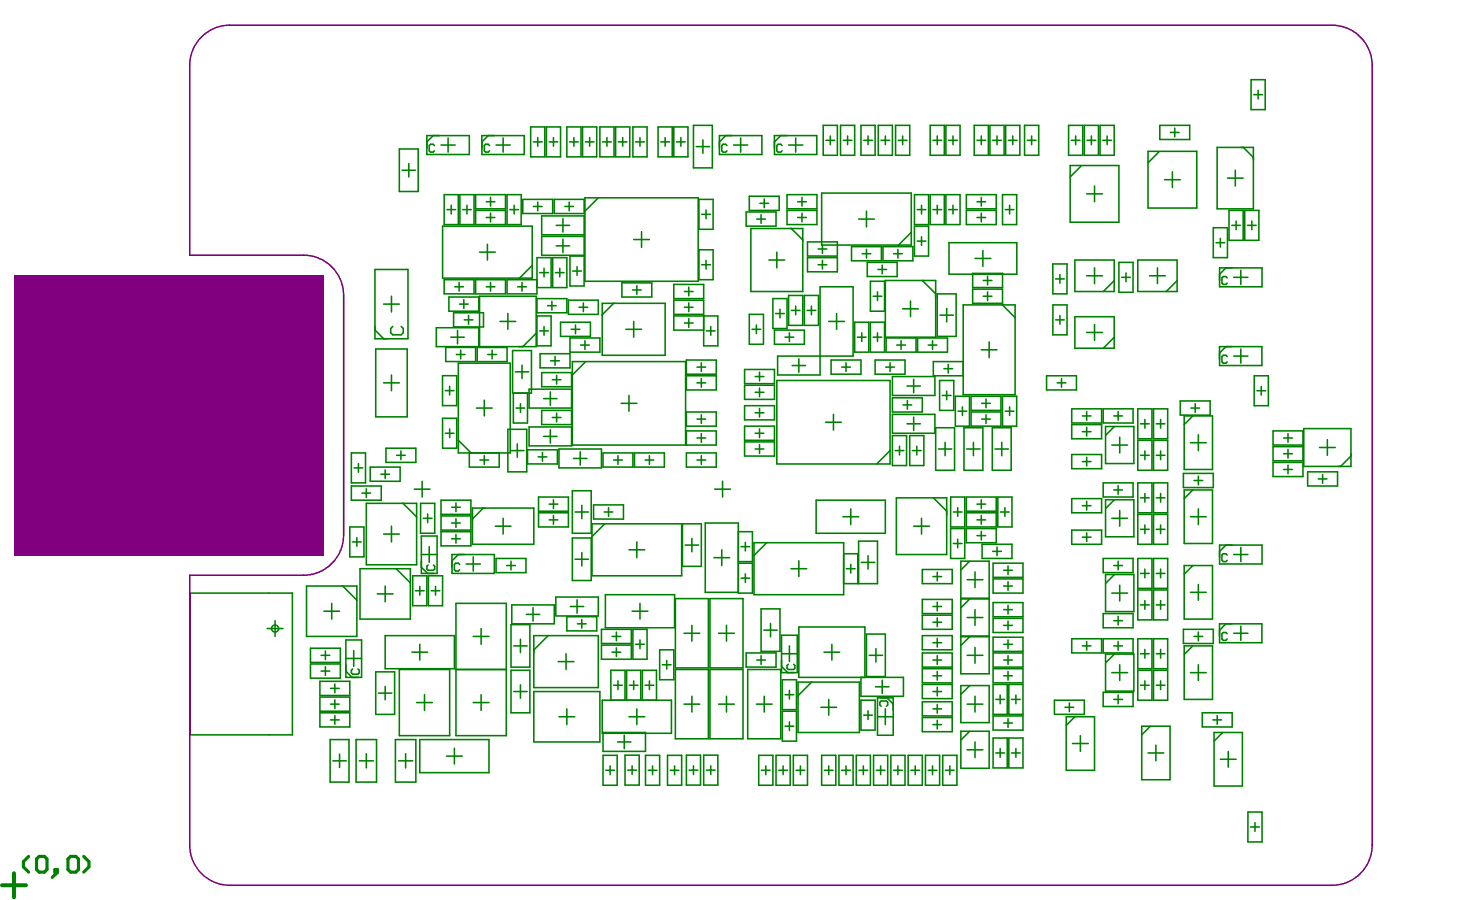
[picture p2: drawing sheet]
<svg xmlns="http://www.w3.org/2000/svg" width="308mm" height="190mm" viewBox="0 0 308 190" stroke-linecap="round" stroke-linejoin="round" font-family="sans-serif">
<g fill="none" stroke="#008000" stroke-width=".33">
<path d="M264.8 16.9h2.9v6.3h-3zM266.2 19.1v1.9M84.5 31.5h4v9h-4zM85.1 36h2.8M86.5 34.6v2.9M90.3 28.7h9v4h-9zM91.7 28.7l-1.4 1.3M91.9 30.8l-.2-.3h-.6l-.3 .3v1.1l.3 .3h.6l.2-.3M93.3 30.7h3M94.8 29.2v3M103.3 28.7l-1.3 1.3v2.7h8.9v-4h-8.9v2.7M103.6 30.8l-.3-.3h-.5l-.3 .3v1.1l.3 .3h.5l.3-.3"/>
<path d="M105 30.7h3M106.5 29.2v3M112.3 26.9h3v6.3h-3zM112.9 30h1.8M113.8 29.1v1.9M115.6 26.9h3v6.3h-3zM116.2 30h1.8M117.1 29.1v1.9M120 26.9h2.9v6.3h-2.9zM120.5 30h1.9M121.5 29.1v1.9M123.3 26.9h3v6.3h-3z"/>
<path d="M123.9 30h1.8M124.8 29.1v1.9M126.9 26.9h3v6.3h-3zM127.5 30h1.9M128.4 29.1v1.9M130.3 26.9h3v6.3h-3zM130.9 30h1.8M131.8 29.1v1.9M133.9 26.9h3v6.3h-3zM134.5 30h1.8M135.4 29.1v1.9M139.3 26.9h3v6.3h-3z"/>
<path d="M139.8 30h1.9M140.8 29.1v1.9M142.6 26.9h3v6.3h-3zM143.2 30h1.8M144.1 29.1v1.9M146.7 26.5h4v9h-4zM147.3 31h2.9M148.7 29.6v2.9M152.2 28.7h9v4h-9zM153.6 28.7l-1.4 1.3M153.8 30.8l-.2-.3h-.6l-.3 .3v1.1l.3 .3h.6l.2-.3M155.2 30.7h3"/>
<path d="M156.7 29.2v3M163.9 28.7h8.9v4h-8.9zM165.2 28.7l-1.3 1.3M165.5 30.8l-.3-.3h-.5l-.3 .3v1.1l.3 .3h.5l.3-.3M166.9 30.7h3M168.4 29.2v3M174.2 26.5h3v6.4h-3zM174.8 29.7h1.8M175.7 28.8v1.8M177.9 26.5h3v6.4h-3zM178.5 29.7h1.8M179.4 28.8v1.8"/>
<path d="M182.2 26.5h3v6.4h-3zM182.8 29.7h1.8M183.7 28.8v1.8M185.9 26.5h3v6.4h-3zM186.4 29.7h1.9M187.4 28.8v1.8M189.5 26.5h3v6.4h-3zM190.1 29.7h1.8M191 28.8v1.8M196.8 26.5h3v6.4h-3zM197.4 29.7h1.9M198.3 28.8v1.8"/>
<path d="M200.2 26.5h3v6.4h-3zM200.8 29.7h1.8M201.7 28.8v1.8M206.2 26.5h3v6.4h-3zM206.7 29.7h1.9M207.7 28.8v1.8M209.5 26.5h3v6.4h-3zM210.1 29.7h1.8M211 28.8v1.8M212.8 26.5h3v6.4h-3zM213.4 29.7h1.8M214.3 28.8v1.8"/>
<path d="M216.8 26.5h3v6.4h-3zM217.4 29.7h1.8M218.3 28.8v1.8M226.1 26.5h3v6.4h-3zM226.5 35h10.3v12h-10.3zM226.7 29.7h1.8M227.6 28.8v1.8M228.8 35.2l-2.3 2.3M229.5 26.5h3v6.4h-3zM230 29.7h1.9M231 28.8v1.8M231.6 39.4v3.3"/>
<path d="M232.8 26.5h3v6.4h-3zM233.4 29.7h1.8M234.3 28.8v1.8M242.9 32h10.4v12h-10.4zM245.2 32.1l-2.3 2.4M245.4 26.5h6.4v3h-6.4zM246.4 38h3.4M247.7 28h1.8M248.1 36.4v3.3M248.6 27.1v1.9M257.6 31.2h7.6v13h-7.6zM259.7 37.7h3.4"/>
<path d="M261.4 36v3.4M263.1 31.2l2.1 2.1M265.3 20h1.9M79.3 57h7v14.7h-7zM93.7 47.9h18.9v11h-18.9zM94 59.2h6.3v3h-6.3zM94 41.2h3v6.3h-3zM94.6 44.4h1.8M95.5 43.5v1.8M97.2 59.8v1.8M97.3 41.2h3v6.3h-3zM97.9 44.4h1.8"/>
<path d="M98.8 43.5v1.8M100.6 41.2h6.4v3h-6.4zM100.6 44.5h6.4v3h-6.4zM100.6 59.2h6.4v3h-6.4zM101.5 53.4h3.3M102.9 46h1.8M102.9 42.7h1.8M103.1 51.7v3.3M103.8 41.8v1.8M103.8 45.1v1.9M103.8 59.8v1.8M107.3 41.2h3v6.3h-3z"/>
<path d="M107.9 44.4h1.8M108.8 43.5v1.8M110.5 59.8v1.8M110.6 42.2h6.4v3h-6.4zM112.6 56.2l-2.7 2.7M112.9 43.7h1.8M113.6 59.2h-6.3v3h6.3v-7.7h3v6.4h-3M113.8 42.8v1.8M114.2 57.7h1.8M114.6 45.7h9v4h-9zM114.6 50h9v4h-9zM115.1 56.8v1.8"/>
<path d="M117 54.5h3v6.4h-3zM117.3 42.2h6.3v3h-6.3zM117.5 57.7h1.9M117.7 47.7h2.8M117.7 52h2.8M118.5 56.8v1.8M119.1 46.3v2.8M119.1 50.6v2.9M119.5 43.7h1.9M120.5 42.8v1.8M120.6 54.2h3v6.3h-3zM121.2 57.4h1.8"/>
<path d="M122.1 56.5v1.8M126.4 41.9h-2.6v17.6h23.9v-17.6h-21.1l-2.8 2.8M131.6 59.9h6.3v3h-6.3zM134.1 50.7h3.3M135.8 49v3.4M147.9 42.2h3v6.3h-3zM147.9 52.9h3v6.3h-3zM148.5 56h1.8M148.5 45.4h1.8M149.4 44.5v1.8M149.4 55.1v1.9M157.9 44.9h6.3v3h-6.3z"/>
<path d="M158.6 41.5h6.3v3h-6.3zM158.9 48.4h11v13.3h-11zM160.1 46.4h1.9M160.8 43h1.8M161.1 45.5v1.8M161.7 42.1v1.9M162.7 55h3.4M164.4 53.4v3.3M166.6 41.2h6.3v3h-6.3zM166.6 44.5h6.3v3h-6.3zM167.5 48.4l2.4 2.4M168.8 46h1.8"/>
<path d="M168.8 42.7h1.8M169.7 41.8v1.8M169.7 45.1v1.9M170.9 51.2h6.3v3h-6.3zM170.9 54.5h6.3v3h-6.3zM173.1 56h1.9M173.1 52.7h1.9M173.9 40.9h18.9v11h-18.9zM174 51.8v1.8M174 55.1v1.9M180.2 52.2h6.3v3h-6.3zM181.7 46.4h3.3"/>
<path d="M182.4 53.7h1.9M183.4 44.7v3.3M183.4 52.8v1.8M183.5 55.5h6.4v3h-6.4zM184.2 59.5h3v6.4h-3zM185.8 57h1.8M186.7 56.1v1.9M186.9 52.2h6.3v3h-6.3zM187.4 59.4h10.6v12h-10.6zM189.1 53.7h1.8M190 52.8v1.8M192.8 49.2l-2.6 2.7"/>
<path d="M193.5 47.9h3v6.3h-3zM193.5 41.2h3v6.3h-3zM194.1 44.4h1.8M194.1 51h1.8M195 43.5v1.8M195 50.1v1.9M195.2 59.4l2.8 2.8M196.8 41.2h3v6.3h-3zM197.4 44.4h1.9M198.3 43.5v1.8M200.2 41.2h3v6.3h-3zM200.8 44.4h1.8"/>
<path d="M200.8 51.4h14.4v6.6h-14.4zM201.7 43.5v1.8M204.5 41.2h6.3v3h-6.3zM204.5 44.5h6.3v3h-6.3zM205.8 57.9h6.4v3h-6.4zM206.3 54.7h3.4M206.7 46h1.9M206.7 42.7h1.9M207.7 41.8v1.8M207.7 45.1v1.9M208 53v3.4M208.1 59.4h1.8"/>
<path d="M209 58.5v1.8M212.1 41.2h3.1l-.1 6.3h-2.9zM212.7 44.4h1.9M213.7 43.5v1.8M222.8 55.9h3v6.3h-3zM223.4 59h1.8M224.3 58.1v1.9M227.5 55h8.3v6.7h-8.3zM230 58.4h3.3M230 41h3.3M231.6 56.7v3.3M235.8 59.4l-2.3 2.3"/>
<path d="M236.8 55.5h3v6.4h-3zM237.4 58.7h1.8M238.3 57.8v1.8M240.8 55h8.3v6.7h-8.3zM243.3 58.4h3.3M244.9 56.7v3.3M249.1 59.4l-2.3 2.3M256.8 48.2h2.9v6.3h-2.9zM257.3 51.4h1.9M258.1 56.7h9v4h-9zM258.3 50.5v1.8M259.4 56.7l-1.3 1.4"/>
<path d="M259.7 58.8l-.3-.3h-.5l-.3 .3v1.1l.3 .3h.5l.3-.3M260.1 44.5h3v6.4h-3zM260.7 47.7h1.8M261.1 58.7h3M261.6 46.8v1.8M262.6 57.2v3M263.4 44.5h3v6.4h-3zM264 47.7h1.8M264.9 46.8v1.8M79.3 69.9l1.9 1.8M79.5 73.9h6.7v14.3h-6.7zM81.2 64.4h3.3"/>
<path d="M82.8 62.7v3.3M82.8 79.4v3.3M83.1 69.1l-.4 .4v.9l.4 .5h1.8l.4-.5v-.9l-.4-.4M92.3 69.4h9v4h-9zM93.6 79.5h3v6.4h-2.9zM94.3 73.5h6.3v3h-6.3zM95 62.9h6.3v3h-6.3zM95.4 71.4h2.8M96 66.2h6.3v3h-6.3zM96.2 60.7h1.9M96.6 75h1.8M96.8 70v2.8"/>
<path d="M97 76.9h11v19h-11zM97.2 64.4h1.9M97.5 74.1v1.9M98.2 63.5v1.8M98.2 67.7h1.9M99.2 66.8v1.8M101 73.5l6.3 .1v2.9h-6.3zM101.5 62.7h12v10.7h-12zM102.9 60.7h1.8M103.2 75h1.9M104.1 74.1v1.9M105.8 68h3.3"/>
<path d="M107.5 66.4v3.3M108.5 74.2h4v9h-4zM109.1 78.7h2.8M109.6 60.7h1.8M110.5 77.3v2.8M113.5 70.6l-2.9 2.8M113.6 66.9h3v6.3h-3zM113.6 63.2h6.4v3h-6.4zM114.2 70h1.8M114.3 74.9h6.3v3h-6.3zM114.6 78.9h6.4v3h-6.4zM115.1 69.1v1.9"/>
<path d="M115.9 64.7h1.8M116.5 76.4h1.9M116.8 63.8v1.8M117.5 75.5v1.8M117.8 79.5v1.8M118.6 68.2h6.3v3h-6.3zM120.3 63.5h6.3v3h-6.3zM120.6 71.5h6.3v3h-6.3zM120.9 69.7h1.8M121.8 68.8v1.8M122.5 65h1.9M122.9 73h1.8"/>
<path d="M123.4 64.1v1.9M123.8 76.5h-2.7v17.7h24v-17.7h-21.2l-2.8 2.9M123.8 72.1v1.9M127.4 64.2h13.4v11h-13.4zM129.9 64.2l-2.5 2.4M132.4 69.7h3.4M133.9 61.4h1.8M134.1 68v3.4M134.8 60.5v1.8M142.6 60.2h6.3v3h-6.3zM142.6 63.5h6.3v3h-6.3zM144.8 61.7h1.9"/>
<path d="M144.8 65h1.9M144.8 68.4h1.9M145.3 76.2h6.3v3h-6.3zM145.3 79.5l6.3 .1v2.9h-6.3zM145.8 60.8v1.8M145.8 64.1v1.9M145.8 67.5v1.8M147.5 77.7h1.8M148.4 76.8v1.8M148.9 66.9h-6.3v3h6.3M148.9 66.9h3v6.3h-3zM149.5 70h1.8"/>
<path d="M150.4 69.1v1.9M157.6 78.2h6.3v3h-6.3zM158.6 66.5h3v6.4h-3zM159.1 69.7h1.9M159.8 79.7h1.8M160.1 68.8v1.8M160.7 78.8v1.8M163.6 63.2h3l-.1 6.3h-2.9zM163.9 69.9h6.3v3h-6.3zM164.1 66.4h1.9M165.1 65.5v1.8M166.1 71.4h1.9"/>
<path d="M166.9 62.5h3v6.4h-3zM167.1 70.5v1.8M167.5 65.7h1.8M167.6 77.4h2.9M168.4 64.8v1.8M169 76v2.8M170.2 62.5h3v6.4h-3zM170.8 65.7h1.8M171.7 64.8v1.8M173.5 60.7h7v14.7h-15.9v4h8.9zM175.4 68h3.3M175.9 76.2h6.3v3h-6.3z"/>
<path d="M177 66.4v3.3M178.1 77.7h1.8M179 76.8v1.8M180.9 68.2h3l-.1 6.3h-2.9zM181.4 71.4h1.9M182.4 70.5v1.8M184.2 68.2h3v6.3h-3zM184.8 71.4h1.8M184.8 62.7h1.8M185.2 76.2h6.3v3h-6.3zM185.7 61.8v1.8M185.7 70.5v1.8"/>
<path d="M187.4 77.7h1.9M187.5 71.5h6.3v3h-6.3zM188.4 76.8v1.8M188.9 79.7h8.9v4h-8.9zM189.8 73h1.8M190.7 72.1v1.9M191 65.4h3.3M192.7 63.7v3.3M194.2 71.5h6.3v3h-6.3zM196.4 73h1.9M197.3 72.1v1.9M198.3 62.2h4v9h-4z"/>
<path d="M198.9 66.7h2.9M199.8 78h1.8M200.3 65.3v2.8M200.7 77.1v1.9M203.8 76.5h-6.3v3h6.3M203.8 64.5h11v19h-11zM205.8 61.2h6.4v3h-6.4zM207.7 74h3.3M208.1 62.7h1.8M209 61.8v1.8M209.3 72.4v3.3M212.1 64.5l2.7 2.7"/>
<path d="M221.5 79.5h6.3v3h-6.3zM222.8 64.5h3v6.4h-3zM223.4 67.7h1.8M224.3 66.8v1.8M227.5 67h8.3v6.7h-8.3zM230 70.4h3.3M231.6 68.7v3.3M235.8 71.4l-2.3 2.3M258.1 73.4h8.9v4h-8.9zM259.4 73.4l-1.3 1.3M259.7 75.5l-.3-.3h-.5l-.3 .3v1.1l.3 .3h.5l.3-.3M261.1 75.4h3"/>
<path d="M262.6 73.9v3M265.4 79.5h3v6.4h-3zM74.4 95.9h2.9v6.3h-2.9zM74.9 99h1.9M75.9 98.1v1.9M78.3 98.9h6.4v3h-6.4zM81.2 81h3.3M81.5 99.5v1.8M81.7 94.9h6.3v3h-6.3zM83.9 96.4h1.9M84.8 95.5v1.8M93.7 88.5h3l-.1 6.4h-2.9z"/>
<path d="M94.2 82.7h1.9M94.2 91.7h1.9M95.1 81.8v1.8M95.2 90.8v1.8M97 93.2l2.7 2.7M99.3 95.9v3h6.3v-3M100.8 86.4h3.3M101.6 97.4h1.8M102.5 84.7v3.3M102.5 96.5v1.8M107.5 90.9h4v9h-4zM108.1 95.4h2.8"/>
<path d="M108.6 83.2v6.3h3v-6.3M109.2 86.4h1.9M109.5 94v2.8M110.1 85.5v1.8M111.6 95.2h6.4v3h-6.4zM112 82.4h9v4h-9zM112 90.4h9v4h-9zM113.9 96.7h1.8M114.6 86.9h6.4v3h-6.4zM114.8 95.8v1.8M115 84.4h2.9M115 92.4h2.9"/>
<path d="M116.5 83v2.8M116.5 91v2.8M116.9 80.4h1.8M116.9 88.4h1.8M117.8 87.5v1.8M118.3 95h9v4h-9zM121.4 97h2.8M122.8 95.6v2.9M127.6 95.9h6.3v3h-6.3zM129.9 97.4h1.8M130.8 96.5v1.8M131.4 85.4h3.4"/>
<path d="M133.1 83.7v3.3M134.3 95.9h6.3v3h-6.3zM136.5 97.4h1.8M137.4 96.5v1.8M145.3 91.2h6.3v3h-6.3zM145.3 95.9h6.3v3h-6.3zM145.3 87.2h6.3v3h-6.3zM147.5 97.4h1.8M147.5 88.7h1.8M147.5 81h1.8M147.5 92.7h1.8M148.4 80.1v1.9"/>
<path d="M148.4 87.8v1.8M148.4 91.8v1.8M148.4 96.5v1.8M157.6 90.2h6.3v3h-6.3zM157.6 85.9h6.3v3h-6.3zM157.6 81.5h6.3v3h-6.3zM157.6 93.5h6.3v3h-6.3zM159.8 87.4h1.8M159.8 83h1.8M159.8 95h1.8M159.8 91.7h1.8M160.7 82.1v1.9"/>
<path d="M160.7 86.5v1.8M160.7 90.8v1.8M160.7 94.1v1.9M174.7 89.4h3.3M176.4 87.7v3.3M188.4 95.4l-2.9 2.8h-21.1v-17.7h24v17.7h-2.7M188.8 92.2h3.1l-.1 6.3h-2.9zM188.9 84.2h6.3v3h-6.3zM188.9 87.7h8.9v4h-8.9zM189.4 95.4h1.9M190.4 94.5v1.8M191.1 85.7h1.8"/>
<path d="M191.9 89.7h2.9M191.9 81.7h2.9M192 84.8v1.8M192.5 92.2h3v6.3h-3zM193.1 95.4h1.8M193.3 80.3v2.8M193.3 88.3v2.8M194 94.5v1.8M198 90.5h4v9h-4zM198.6 95h2.8M198.8 80.5h3v6.4h-3zM199.4 83.7h1.9"/>
<path d="M200 93.6v2.9M200.3 82.8v1.8M202.2 83.9h3v6.3h-3zM202.7 87h1.9M203.7 86.1v1.9M204 90.5h4v9h-4zM204.6 95h2.8M205.5 87.2h6.3v3h-6.3zM205.5 83.9h6.3v3h-6.3zM206 93.6v2.9M207.7 85.4h1.9M207.7 88.7h1.9"/>
<path d="M208.7 84.5v1.8M208.7 87.8v1.8M210 90.5h4v9h-4zM210.6 95h2.8M212 93.6v2.9M212.1 83.9h3.1l-.1 6.3h-2.9zM212.7 87h1.9M213.7 86.1v1.9M223.7 81h1.8M224.6 80.1v1.9M226.8 89.9h6.3v3h-6.3zM226.8 86.5h6.3v3h-6.3z"/>
<path d="M226.8 96.2h6.3v3h-6.3zM229 88h1.9M229 97.7h1.9M229 91.4h1.9M230 87.1v1.9M230 90.5v1.8M230 96.8v1.8M233.5 86.5h6.3v3h-6.3zM234 90.3h5.9v7.8h-5.9zM235.3 94.2h3.3M235.7 88h1.8M235.8 90.3l-1.8 1.8"/>
<path d="M236.6 87.1v1.9M237 92.5v3.4M240.8 86.5h3v6.4h-3zM240.8 93.2h3v6.3h-3zM241.4 96.4h1.8M241.4 89.7h1.8M242.3 88.8v1.8M242.3 95.5v1.8M244.1 93.2h3v6.3h-3zM244.1 86.5h3v6.4h-3zM244.7 96.4h1.8M244.7 89.7h1.8"/>
<path d="M245.6 88.8v1.8M245.6 95.5v1.8M249.8 84.9h6.3v3h-6.3zM250.6 88h6v11.4h-6zM251.9 93.7h3.4M252 86.4h1.8M252.4 88l-1.8 1.9M252.9 85.5v1.8M253.6 92v3.4M266 82.7h1.8M266.9 81.8v1.8M269.4 97.9h6.3v3h-6.3z"/>
<path d="M269.4 91.2h6.3v3h-6.3zM269.4 94.5h6.3v3h-6.3zM271.6 99.4h1.9M271.6 96h1.9M271.6 92.7h1.9M272.6 91.8v1.8M272.6 95.1v1.9M272.6 98.5v1.8M275.9 90.7h10v8h-10zM276.7 99.9h6.3v3h-6.3zM279.2 94.7h3.4M280.9 93.1v3.3"/>
<path d="M285.9 96.5l-2.2 2.2M74 111.5h3v6.4h-3zM74.4 102.9h6.3v3h-6.3zM74.6 114.7h1.8M75.5 113.8v1.8M76.6 104.4h1.8M77.5 106.5h10.7v13h-10.7zM77.5 103.5v1.8M80.6 100.4h1.8M81.2 113h3.3M82.8 111.4v3.3M85.3 106.5l2.9 2.9"/>
<path d="M87.7 103.5h3.3M89 106.5h3v6.4h-3zM89.2 117.4h3.3M89.2 113.5h3.3v7.9h-3.3zM89.3 101.9v3.3M89.6 109.7h1.8M90.5 108.8v1.8M90.6 119.6l-.3 .3v.5l.3 .3h1.1l.3-.3v-.5l-.3-.3M90.8 115.7v3.3M93.3 105.9h6.4v3h-6.4zM93.3 109.2h6.4v3h-6.4zM93.3 112.5h6.4v3h-6.4z"/>
<path d="M95.6 107.4h1.8M95.6 110.7h1.8M95.6 114h1.8M95.6 117.4h9v4h-8.9zM96.5 106.5v1.8M96.5 109.8v1.8M96.5 113.1v1.9M97 117.4l-1.3 1.3M97.3 119.5l-.3-.3h-.6l-.2 .3v1.1l.2 .3h.6l.3-.3M98.7 119.4h2.9M100 107.5h13v7.7h-13zM100.2 117.9v3"/>
<path d="M102.3 107.5l-2.3 2.3M104.8 111.4h3.3M105 118.2h6.3v3h-6.3zM106.5 109.7v3.3M107.2 119.7h1.9M108.1 118.8v1.8M114 108.5h6.3v3h-6.3zM114 105.2h6.3v3h-6.3zM116.2 110h1.8M116.2 106.7h1.8M117.1 105.8v1.8M117.1 109.1v1.9"/>
<path d="M121.1 103.9h4v9h-4zM121.1 113.9h4v9h-4zM121.7 108.4h2.8M121.7 118.4h2.8M123.1 107v2.8M123.1 117v2.8M125.3 110.9h19v11h-19zM125.6 106.9h6.3v3h-6.3zM127.9 108.4h1.8M128 110.9l-2.7 2.7M128.8 107.5v1.8M133.1 116.4h3.3"/>
<path d="M134.8 114.7v3.3M144.4 110.9h4v9h-4zM145 115.4h2.8M146.4 114v2.8M151.1 118h3.3M151.2 103.5h3.4M152.7 116.4v3.3M152.9 101.9v3.3M156.2 119.2h3v6.3h-3v-14.8h-7v14.7h7M156.2 112.5h3v6.4h-3M156.8 115.7h1.8M157.7 114.8v1.8"/>
<path d="M159.6 114.9h18.9v11h-18.9zM162.3 114.9l-2.7 2.7M169 118.7v3.3M172.7 105.9h14.7v7h-14.7zM178.4 109.4h3.3M178.5 117.2h3v6.3h-3M180 107.7v3.3M180 119.5v1.8M181.7 114.5h4v9h-4zM182.3 119h2.8M183.7 117.6v2.9M189.7 105.4h10.6v12h-10.6z"/>
<path d="M193.3 111.4h3.4M195 109.7v3.3M197.5 105.4l2.8 2.8M201.2 111.9h3v6.3h-3zM201.2 105.2h3v6.3h-3zM201.8 115h1.8M201.8 108.4h1.8M202.7 107.5v1.8M202.7 114.1v1.9M203.3 118.8h6v7.8h-6zM204.5 111.9h6.3v3h-6.3zM204.5 105.2h6.3v3h-6.3z"/>
<path d="M204.5 108.5h6.3v3h-6.3zM205.2 118.8l-1.8 1.8M206.7 110h1.9M206.7 106.7h1.9M206.7 113.4h1.9M207.7 105.8v1.8M207.7 109.1v1.9M207.7 112.5v1.8M207.8 115.2h6.3v3h-6.3zM210.1 116.7h1.8M210.2 119.2h6.3v3h-6.3zM211 115.8v1.8"/>
<path d="M211.2 105.2h2.9l.1 6.3h-3zM211.7 108.4h1.9M212.7 107.5v1.8M213.3 119.8v1.8M226.8 112.2h6.3v3h-6.3zM226.8 105.5h6.3v3h-6.3zM229 113.7h1.9M229 107h1.9M230 106.1v1.9M230 112.8v1.8M233.5 118.2h6.3v3h-6.3zM233.5 102.2h6.3v3h-6.3z"/>
<path d="M234 105.8h5.9v7.8h-5.9zM235.3 109.7h3.3M235.7 119.7h1.8M235.7 103.7h1.8M235.8 105.8l-1.8 1.8M236.6 102.8v1.8M236.6 118.8v1.8M237 108v3.4M240.8 102.2h3v6.3h-3zM240.8 108.9h3v6.3h-3zM240.8 118.2h3v6.3h-3zM241.4 105.4h1.8"/>
<path d="M241.4 112h1.8M242.3 104.5v1.8M242.3 111.1v1.9M244.1 108.9h3v6.3h-3zM244.1 118.2h3v6.3h-3zM244.1 102.2h3v6.3h-3zM244.7 105.4h1.8M244.7 112h1.8M245.6 104.5v1.8M245.6 111.1v1.9M250.4 100.2h6.4v3h-6.4zM250.6 103.7h6v11.3h-6z"/>
<path d="M250.6 119.7h6v11.3h-6zM251.9 109.4h3.4M252.4 119.7l-1.8 1.8M252.4 103.7l-1.8 1.8M252.7 101.7h1.8M253.6 100.8v1.8M253.6 107.7v3.3M258.1 115.4h9v4h-9zM259.4 115.4l-1.3 1.3M259.7 117.5l-.3-.3h-.5l-.3 .3v1.1l.3 .3h.5l.3-.3M261.1 117.4h3M262.6 115.9v3"/>
<path d="M279 101.4h1.8M279.9 100.5v1.8M40.2 125.5h21.7v30h-21.7zM56.5 133h3.4M58.2 131.4v3.3M64.9 124h10.6v10.7h-10.6zM65.7 137.2h6.3v3h-6.3zM67.9 138.7h1.9M68.5 129.4h3.4M68.9 137.8v1.8M70.2 127.7v3.3M72.5 124l3 3"/>
<path d="M73.2 135.5h3.3v7.9h-3.3zM73.2 139.4h3.3M74.9 137.7v3.3M76.2 120.4h10.6v10.6h-10.6zM79.8 125.7h3.4M81.5 134.5h14.7v7h-14.7zM81.5 124v3.4M83.8 120.4l3 3M87.2 138h3.3M87.3 121.9h3v6.3h-3zM87.9 125h1.8M88.8 124.1v1.9"/>
<path d="M88.8 136.4v3.3M89.2 120.1l1.3 1.3M90.7 121.9h3l-.1 6.3h-2.9zM91.2 125h1.9M92.2 124.1v1.9M96.5 127.7h10.6v28h-10.6zM100.2 134.7h3.3M101.8 133v3.4M108.1 132.2h4v9h-4zM108.3 128h9v4h-9zM108.7 136.7h2.9M110.1 135.3v2.8"/>
<path d="M111.4 130h2.8M112.8 128.6v2.9M113 134.5h13.6v11h-13.6zM116 134.5l-3 3.1M117.6 126.4h9v4h-9zM119.8 138.4v3.3M120 130.5h6.3v3h-6.3zM120.7 128.4h2.8M122.1 127v2.8M122.2 132h1.8M123.1 131.1v1.9M127.3 133.2h6.3v3h-6.3z"/>
<path d="M127.3 136.5h6.3v3h-6.3zM128.1 125.9h14.7v7h-14.7zM129.5 134.7h1.9M129.5 138h1.9M130.4 133.8v1.8M130.4 137.1v1.9M133.8 129.4h3.3M133.9 133.2h3v6.3h-3zM134.5 136.4h1.8M135.4 127.7v3.3M135.4 135.5v1.8M139.6 137.5h3v6.4h-3z"/>
<path d="M141.1 139.8v1.8M142.9 126.7h7v14.7h-7zM144.8 134h3.3M146.4 132.4v3.3M150.2 126.7h7v14.7h-7zM152.1 134h3.3M153.7 132.4v3.3M156.8 122.4h1.8M157.7 121.5v1.8M157.9 138.2h6.3v3h-6.3zM160.1 139.7h1.9M161.1 128.9h4v9h-4z"/>
<path d="M161.1 138.8v1.8M161.6 133.4h2.9M163.1 132v2.8M165.4 134.5h3.3v7.9h-3.3zM165.4 138.4h3.3M167.1 136.7v3.3M167.4 120.4h3.3M174.4 138h3.3M176 136.4v3.3M179.1 120.4h1.8M183.4 134.2h4v9h-4zM183.9 138.7h2.9"/>
<path d="M185.4 137.3v2.8M195.2 134.5h6.3v3h-6.3zM195.2 138.2h6.3v3h-6.3zM195.2 130.2h6.3v3h-6.3zM195.2 120.5h6.3v3h-6.3zM195.2 126.9h6.3v3h-6.3zM197.4 139.7h1.9M197.4 131.7h1.9M197.4 128.4h1.9M197.4 136h1.9M197.4 122h1.9M198.3 121.1v1.9"/>
<path d="M198.3 127.5v1.8M198.3 130.8v1.8M198.3 135.1v1.9M198.3 138.8v1.8M203.3 126.8h6v7.8h-6zM203.3 134.8h6v7.8h-6zM204.7 130.7h3.3M204.7 122.7h3.3M204.7 138.7h3.3M205.2 126.8l-1.8 1.8M205.2 134.8l-1.8 1.8M206.3 121v3.4"/>
<path d="M206.3 129v3.4M206.3 137v3.4M210.2 122.5h6.3v3h-6.3zM210.2 130.9h6.3v3h-6.3zM210.2 127.5l6.3 .1v2.9h-6.3zM210.2 134.9h6.3v3h-6.3zM210.2 138.2h6.3v3h-6.3zM212.4 124h1.8M212.4 132.4h1.8M212.4 139.7h1.8M212.4 136.4h1.8M212.4 120.7h1.8"/>
<path d="M212.4 129h1.8M213.3 123.1v1.9M213.3 128.1v1.9M213.3 131.5v1.8M213.3 135.5v1.8M213.3 138.8v1.8M226.8 135.2h6.3v3h-6.3zM229 136.7h1.9M230 135.8v1.8M233.5 129.9h6.3v3h-6.3zM233.5 135.2h6.3v3h-6.3zM234 138.4h5.9v7.9h-5.9z"/>
<path d="M234 121.6h5.9v7.9h-5.9zM235.3 125.5h3.3M235.7 136.7h1.8M235.7 131.4h1.8M235.8 138.4l-1.8 1.9M235.8 121.6l-1.8 1.8M236.6 130.5v1.8M236.6 135.8v1.8M237 123.9v3.3M240.8 124.9h3v6.3h-3zM240.8 135.2h3v6.3h-3zM241.4 121.4h1.8"/>
<path d="M241.4 138.4h1.8M241.4 128h1.8M242.3 120.5v1.8M242.3 127.1v1.9M242.3 137.5v1.8M244.1 135.2h3v6.3h-3zM244.1 124.9h3v6.3h-3zM244.7 121.4h1.8M244.7 138.4h1.8M244.7 128h1.8M245.6 120.5v1.8M245.6 127.1v1.9"/>
<path d="M245.6 137.5v1.8M250.4 133.2h6.4v3h-6.4zM250.6 136.7h6v11.3h-6zM251.9 125.4h3.4M252.4 136.7l-1.8 1.8M252.7 134.7h1.8M253.6 123.7v3.3M253.6 133.8v1.8M258.1 132h8.9v4h-8.9zM259.4 132l-1.3 1.4M259.7 134.2l-.3-.3h-.5l-.3 .3v1.1l.3 .2h.5l.3-.2M261.1 134h3"/>
<path d="M262.6 132.5v3M65.7 140.5h6.3v3h-6.3zM67.7 147.5h6.3v3h-6.3zM67.7 144.2h6.3v3h-6.3zM67.7 150.9h6.3v3h-6.3zM67.9 142h1.9M68.9 141.1v1.9M69.9 156.5h4v9h-4zM69.9 149h1.9M69.9 145.7h1.9M69.9 152.4h1.9M70.9 144.8v1.8"/>
<path d="M70.9 148.1v1.9M70.9 151.5v1.8M71.9 159.6v2.9M73.2 142.1l1.3 1.3M74.6 141.6l-.2 .3v.5l.2 .3h1.1l.3-.3v-.5l-.3-.3M75.4 156.5h4.3v9h-4.3zM77.5 159.5v3M79.5 142.2h4v9h-4zM80.1 146.7h2.8M81.5 145.3v2.8M83.7 156.5h4.3v9h-4.3zM84.5 141.7h10.7v14h-10.7z"/>
<path d="M85.8 159.5v3M88.2 148.7h3.3M88.8 156.5h14.7v7h-14.7zM89.8 147v3.4M96.2 158.4v3.3M96.5 141.7h10.6M100.2 148.7h3.3M101.8 147v3.4M108.1 141.9h4v9h-4zM108.7 146.4h2.9M110.1 145v2.8M113 146.4h13.9v10.6h-13.9z"/>
<path d="M118.1 140h3.4M118.3 151.7h3.3M120 150v3.4M127.4 148.2h14.7v7h-14.7zM127.6 155h9v4h-9zM127.6 159.9h3v6.3h-3zM129.3 148.2v-6.3h3v6.3M129.9 145h1.8M130.7 157h2.8M130.8 144.1v1.9M132.1 155.6v2.9M132.3 159.8h3v6.4h-3z"/>
<path d="M132.6 148.2v-6.3h3v6.3M133.1 151.7h3.3M133.2 145h1.8M134.1 144.1v1.9M134.8 150v3.4M135.9 148.2v-6.3h3v6.3M136.5 145h1.8M136.6 159.9h3v6.3h-3zM137.4 144.1v1.9M140.2 140.7h1.8M141.3 159.9h3v6.3h-3zM142.9 141.7h7v14.7h-7z"/>
<path d="M144.8 149h3.3M145.3 159.8h2.9v6.4h-2.9zM146.4 147.4v3.3M148.9 159.8h3v6.4h-3zM150.2 141.7h7v14.7h-7zM152.1 149h3.3M153.7 147.4v3.3M158.2 141.7h7v14.7h-7zM160.1 149h3.3M160.6 159.9h3v6.3h-3zM161.7 147.4v3.3M164.2 159.9h3v6.3h-3z"/>
<path d="M165.4 141.1l1.3 1.3M165.6 143.9h2.9v6.3h-2.9zM165.6 150.5h2.9v6.4h-2.9zM166.1 153.7h1.9M166.1 147h1.9M166.8 140.6l-.2 .3v.5l.2 .3h1.1l.3-.3v-.5l-.3-.3M167.1 146.1v1.9M167.1 152.8v1.8M167.9 159.9h3v6.3h-3zM168.9 144.4h13v10.6h-13zM171.8 144.4l-2.9 2.9M173.7 149.7h3.3"/>
<path d="M173.9 159.9h3v6.3h-3zM175.4 148v3.4M177.5 159.9h3v6.3h-3zM181.2 159.9h3v6.3h-3zM182.2 148.2h3v6.3h-3zM182.2 143.4v4h9v-4h-22.2v-10.7h14v10.7M182.8 151.4h1.8M183.7 150.5v1.8M184.9 159.9h3v6.3h-3zM185.3 145.4h2.8M185.7 151.7h3.3M185.7 147.7h3.3v7.9h-3.3z"/>
<path d="M186.5 149.5l-.3-.3v-.5l.3-.3h1.1l.3 .3v.5l-.3 .3M186.7 144v2.8M187.4 150v3.4M187.7 147.7l1.3 1.3M188.5 159.9h3v6.3h-3zM192.2 159.9h3v6.3h-3zM195.2 144.9h6.3v3h-6.3zM195.2 141.5h6.3v3h-6.3zM195.2 148.5h6.3v3h-6.3zM195.2 151.9h6.3v3h-6.3zM195.8 159.9h3v6.3h-3zM197.4 143h1.9"/>
<path d="M197.4 153.4h1.9M197.4 146.4h1.9M197.4 150h1.9M198.3 142.1v1.9M198.3 145.5v1.8M198.3 149.1v1.9M198.3 152.5v1.8M199.5 159.9h3v6.3h-3zM203.3 154.8h6v7.8h-6zM203.3 145.1h6v7.9h-6zM204.7 158.7h3.3M204.7 149h3.3"/>
<path d="M205.2 154.8l-1.8 1.8M205.2 145.1l-1.8 1.8M206.3 147.4v3.3M206.3 157v3.4M210.2 141.5h6.3v3h-6.3zM210.2 144.9h3v6.3h-3zM210.2 151.5h6.3v3h-6.3zM210.2 156.2h3v6.3h-3zM210.7 159.4h1.9M210.7 148h1.9M211.7 147.1v1.9M211.7 158.5v1.8"/>
<path d="M212.4 143h1.8M212.4 153h1.8M213.3 142.1v1.9M213.3 152.1v1.9M213.5 144.9h3v6.3h-3zM213.5 156.2h3v6.3h-3zM214.1 159.4h1.8M214.1 148h1.8M215 147.1v1.9M215 158.5v1.8M223.1 148.2h6.4v3h-6.4zM225.4 149.7h1.8"/>
<path d="M225.6 151.7h6v11.3h-6zM226.3 148.8v1.8M227 157.4h3.3M227.5 151.7l-1.9 1.8M228.6 155.7v3.3M233.5 146.5h6.3v3h-6.3zM235.3 142.4h3.3M235.7 148h1.8M236.6 147.1v1.9M237 140.7v3.3M240.8 141.9h3v6.3h-3zM241.4 145h1.8"/>
<path d="M241.6 153.7h6v11.3h-6zM242.3 144.1v1.9M242.9 159.4h3.4M243.4 153.7l-1.8 1.8M244.1 141.9h3v6.3h-3zM244.6 157.7v3.3M244.7 145h1.8M245.6 144.1v1.9M251.9 142.4h3.4M253.6 140.7v3.3M254.4 150.9h6.3v3h-6.3zM256.7 152.4h1.8"/>
<path d="M256.9 155h6v11.4h-6zM257.6 151.5v1.8M258.8 155l-1.9 1.9M259.9 159v3.4M70.4 161h2.9M76 161h3M84.3 161h3M94.5 160h3.3M128.2 163h1.8M129.1 162.1v1.9M132.9 163h1.8M133.8 162.1v1.8"/>
<path d="M137.2 163h1.8M138.1 162.1v1.9M141.8 163h1.9M142.8 162.1v1.9M145.8 163h1.9M146.7 162.1v1.8M149.5 163h1.8M150.4 162.1v1.8M161.1 163h1.9M162.1 162.1v1.9M164.8 163h1.8M165.7 162.1v1.9"/>
<path d="M168.5 163h1.8M169.4 162.1v1.9M174.5 163h1.8M175.4 162.1v1.9M178.1 163h1.8M179 162.1v1.9M181.8 163h1.8M182.7 162.1v1.9M185.4 163h1.9M186.4 162.1v1.9M189.1 163h1.8M190 162.1v1.9"/>
<path d="M192.8 163h1.8M193.7 162.1v1.9M196.4 163h1.9M197.3 162.1v1.9M200.1 163h1.8M201 162.1v1.9M258.3 160.7h3.3M264.1 171.9h3v6.3h-3zM264.7 175h1.8M265.6 174.1v1.9"/>
<circle cx="58.2" cy="133" r=".74"/>
</g>
<path d="M.4 187.4h5.1M3 184.8v5.1" fill="none" stroke="#008000" stroke-width=".85"/>
<path d="M6.1 181.3l-1.1 1.1v1.1l1.1 1.1M8.3 181.3h1.1l.5 .5v2.2l-.5 .6h-1.1l-.6-.6v-2.2zM11.6 184h.6v.6h-.6zM12.2 184.6l-1.1 1.1M14.9 181.3h1.1l.6 .5v2.2l-.6 .6h-1.1l-.5-.6v-2.2zM17.7 181.3l1.1 1.1v1.1l-1.1 1.1" fill="none" stroke="#008000" stroke-width=".67"/>
<path d="M3 58.3h65.5v59.2h-65.5z" fill="#800080"/>
<path d="M42.6 7.8a8.4 8.4 0 0 1 6-2.5h233.3a8.5 8.5 0 0 1 8.5 8.6v165a8.5 8.5 0 0 1-8.5 8.5h-233.3a8.5 8.5 0 0 1-8.4-8.5v-57.1h24.1a8.5 8.5 0 0 0 8.4-8.5v-50.8a8.5 8.5 0 0 0-8.4-8.5h-24.1v-40.2a8.4 8.4 0 0 1 2.4-6z" fill="none" stroke="#800080" stroke-width=".33"/>
</svg>
